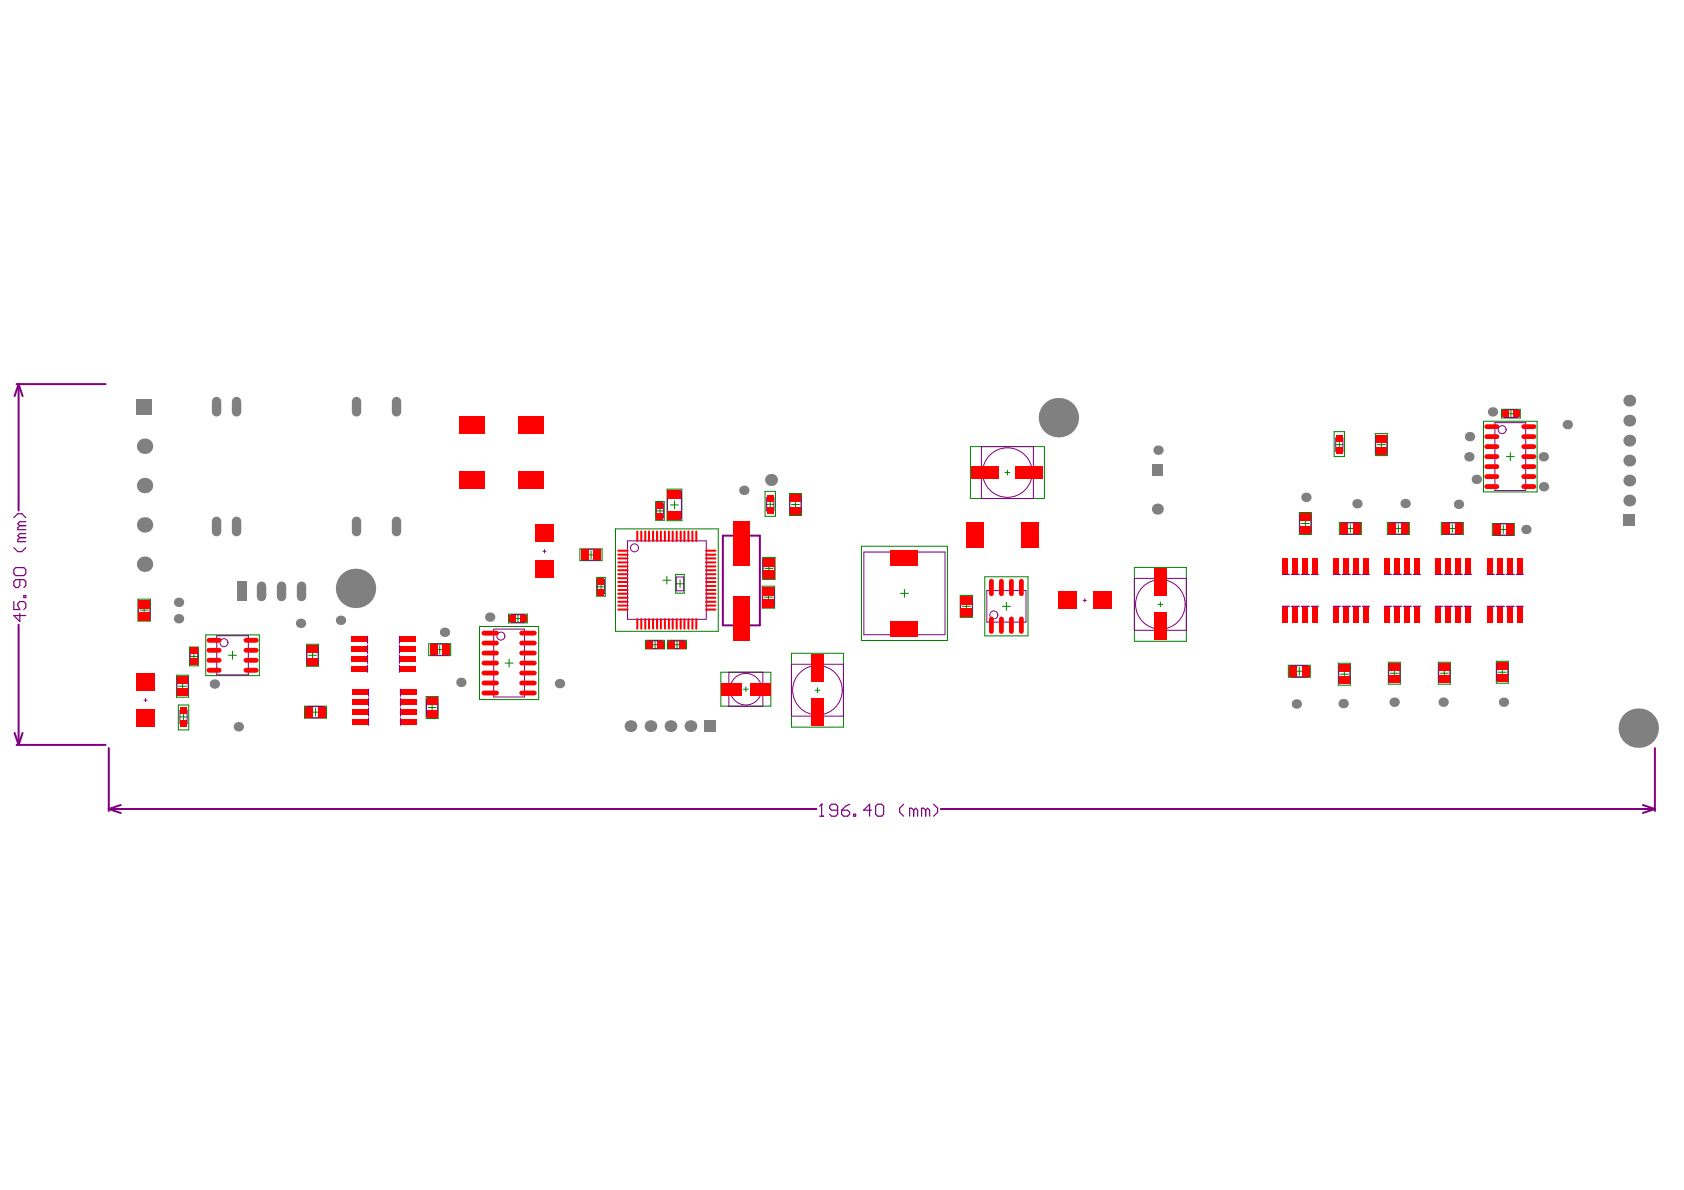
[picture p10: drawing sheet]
<svg xmlns="http://www.w3.org/2000/svg" width="297mm" height="210mm" viewBox="0 0 297 210" stroke-linecap="round" stroke-linejoin="round" font-family="sans-serif">
<g fill="none" stroke="#008000" stroke-width=".18">
<path d="M171.2 78.8h13v9.1h-13zM235.3 76.1h1.9v4.4h-1.9zM235.6 78.4h1.3M236.2 77.8v1.3M242.6 76.5h2.1v3.9h-2.1zM242.9 78.4h1.5M243.7 77.7v1.4M261.7 74.3h9.4v12.5h-9.4zM264.9 72.2h3.3v1.5h-3.3zM265.8 73h1.4M266.4 79.8v1.4M266.5 72.3v1.3"/>
<path d="M102.3 96.8h3.9v2.1h-3.9zM103.6 97.9h1.3M104.3 97.2v1.4M108.6 93.3h18.1v18.1h-18.1zM115.7 88.5h1.5v3.3h-1.5zM115.8 90.1h1.3M116.4 89.5v1.3M117.7 86.3h2.6v5.5h-2.6zM118.3 89.1h1.4M119 88.4v1.4M134.5 98.3h2.2v3.9h-2.2zM134.9 86.7h1.9v4.4h-1.9z"/>
<path d="M135.2 89h1.3M135.6 99.6v1.4M135.9 88.3v1.3M139.3 87.1h2.1v3.8h-2.1zM139.6 89h1.4M140.3 88.3v1.4M151.9 96.4h15.2v16.6h-15.2zM177.3 83.4h.8M177.7 82.9v.9M229.2 90.4h2.1v3.9h-2.1zM229.5 92.3h1.5M230.2 91.6v1.4"/>
<path d="M236.2 92.2h3.9v2.1h-3.9zM237.5 93.2h1.4M238.2 92.5v1.4M244.7 92.2h3.9v2.1h-3.9zM245.9 93.2h1.5M246.7 92.5v1.4M254.2 92.2h3.9v2.1h-3.9zM255.5 93.2h1.4M256.2 92.5v1.4M263.2 92.3h3.9v2.2h-3.9zM264.5 93.4h1.4M265.2 92.7v1.4"/>
<path d="M265.7 80.5h1.4M24.3 105.7h2.2v3.9h-2.2zM24.7 107.6h1.4M25.4 106.9v1.4M31.1 119.1h2.2v3.9h-2.2zM33.4 114.1h1.6v3.3h-1.6zM33.5 115.8h1.4M34.2 115.1v1.4M36.3 112h9.4v7.2h-9.4zM40.3 115.6h1.4M41 114.9v1.4M54.1 113.6h2.1v3.9h-2.1z"/>
<path d="M54.4 115.6h1.4M55.1 114.9v1.4M75.6 113.5h3.9v2.2h-3.9zM76.9 114.6h1.4M77.6 113.9v1.4M84.6 110.5h10.4v12.9h-10.4zM89.1 117h1.4M89.7 108.3h3.3v1.6h-3.3zM89.8 116.3v1.4M90.7 109.1h1.3M91.4 108.4v1.4M105.2 101.8h1.6v3.4h-1.6z"/>
<path d="M105.4 103.5h1.3M106 102.8v1.4M113.9 112.9h3.3v1.6h-3.3zM114.9 113.7h1.3M115.5 113v1.4M116.9 102.3h1.4M117.6 101.6v1.4M117.7 112.9h3.4v1.6h-3.4zM118.8 113.7h1.3M119.2 101.3h1.5v3.3h-1.5zM119.3 103h1.3M119.4 113v1.4"/>
<path d="M120 102.3v1.3M127.2 118.6h8.8v6h-8.8zM134.5 103.4h2.1v3.9h-2.1zM134.8 105.3h1.5M134.9 100.3h1.4M135.5 104.6v1.4M139.6 115.2h9.2v13.1h-9.2zM158.8 104.7h1.4M159.5 104v1.4M169.4 105h2.2v3.9h-2.2zM169.8 107h1.4M170.5 106.2v1.5"/>
<path d="M173.7 101.7h7.6v10.5h-7.6zM176.8 107h1.4M177.5 106.2v1.5M200.1 100.1h9.2v13h-9.2zM204.3 106.6h.8M204.7 106.2v.8M227.3 117.3h3.8v2.2h-3.8zM228.5 118.4h1.4M229.2 117.7v1.4M236.1 117h2.1v3.9h-2.1zM236.4 118.9h1.4M237.1 118.2v1.4"/>
<path d="M244.9 116.8h2.1v3.9h-2.1zM245.2 118.8h1.5M245.9 118v1.5M253.7 116.8h2.1v3.9h-2.1zM254.1 118.8h1.4M254.8 118v1.5M263.9 116.6h2.1v3.9h-2.1zM264.3 118.6h1.4M265 117.9v1.4M31.5 124.4h1.8v4.4h-1.8zM31.5 121h1.4M31.7 126.5h1.3"/>
<path d="M32.2 120.3v1.4M32.4 125.8v1.3M53.7 124.6h3.9v2.1h-3.9zM55 125.6h1.4M55.7 124.9v1.4M75.2 122.9h2.1v3.8h-2.1zM75.5 124.8h1.4M76.2 124.1v1.4M131.1 121.6h.9M131.6 121.1v.9M143.8 121.7h.8M144.2 121.3v.9"/>
</g>
<g fill="none" stroke="#800080" stroke-width=".18">
<path d="M173.1 78.8h9.2v9.1h-9.2zM235.6 77.3h1.3v2.3h-1.3zM242.7 76.9h1.9v3h-1.9zM263.7 74.6h5.4v11.9h-5.4zM265.3 72.3h2.4v1.3h-2.4zM95.8 97.2h.5M96 97v.5M102.7 96.9h3v1.9h-3zM110.7 95.4h13.9v13.8h-13.9zM115.8 88.9h1.3v2.4h-1.3zM117.7 86.7h2.5v4.7h-2.5zM134.6 98.7h2v3.1h-2z"/>
<path d="M135.2 87.8h1.3v2.3h-1.3zM139.3 87.5h2v3h-2zM152.4 97.4h14.3v14.6h-14.3zM229.3 90.9h1.9v2.9h-1.9zM236.7 92.2h3v2h-3zM245.2 92.2h2.9v2h-2.9zM254.7 92.2h3v2h-3zM263.7 92.4h2.9v2h-2.9zM24.4 106.1h2.1v3h-2.1zM31.2 119.6h2v2.9h-2zM33.5 114.6h1.4v2.4h-1.4zM38.2 112.1h5.6v6.9h-5.6z"/>
<path d="M54.1 114.1h2v3h-2zM76.1 113.6h2.9v2h-2.9zM87.1 111h5.4v11.9h-5.4zM90.2 108.4h2.4v1.4h-2.4zM105.4 102.3h1.3v2.4h-1.3zM114.3 113h2.4v1.4h-2.4zM118.2 113h2.4v1.4h-2.4zM119.3 101.8h1.3v2.4h-1.3zM128.6 118.6h6v6h-6zM134.5 103.8h2.1v3h-2.1zM139.6 117.2h9.2v9.1h-9.2zM169.4 105.4h2.1v3.1h-2.1z"/>
<path d="M174.1 104.2h6.9v5.5h-6.9zM191.1 105.9h.5M191.3 105.6v.6M200.1 102h9.2v9.2h-9.2zM227.7 117.4h3v2h-3zM236.1 117.4h2v3h-2zM245 117.3h1.9v2.9h-1.9zM253.8 117.3h2v2.9h-2zM264 117.1h2v3h-2zM25.4 123.5h.6M25.7 123.2v.6M31.7 125.3h1.3v2.3h-1.3z"/>
<path d="M54.2 124.6h2.9v2h-2.9zM75.2 123.3h2v3h-2z"/>
<circle cx="265" cy="75.8" r=".71"/>
<circle cx="111.9" cy="96.6" r=".71"/>
<circle cx="177.7" cy="83.4" r="4.4"/>
<circle cx="39.5" cy="113.4" r=".71"/>
<circle cx="88.4" cy="112.2" r=".71"/>
<circle cx="175.3" cy="108.5" r=".71"/>
<circle cx="204.7" cy="106.6" r="4.4"/>
<circle cx="131.6" cy="121.6" r="2.78"/>
<circle cx="144.2" cy="121.7" r="4.4"/>
</g>
<g fill="none" stroke="#800080" stroke-width=".21">
<path d="M2.4 96.6l.7 .7h.7l.7-.7M2.4 91.3l.7-.7h.7l.7 .7M3.5 92.7l-.4 .4v.3h1.4M3.5 94.8l-.4 .4v.3h1.4M3.5 94.8h1M3.5 92.7h1M4.5 94.1h-1l-.4 .4 .4 .3M4.5 92h-1l-.4 .4 .4 .3M2.4 100.5l.4-.4h1.4l.3 .4v.7l-.3 .3h-1.4l-.4-.3zM2.4 106.1v1.4h1.1l-.4-.7v-.3l.4-.4h.7l.3 .4v.7l-.3 .3M3.5 108.2v1.4l-1.1-1h2.1M3.5 102.2v1.1l-.4 .3h-.3l-.4-.3v-.7l.4-.4h1.4l.3 .4v.7l-.3 .3"/>
<path d="M4.2 105.1h.3v.3h-.3zM64.8 112.2v1.3M64.8 113.8v1.4M64.8 115.6v1.4M64.8 117.3v1.3M70.5 112.2v1.3M70.5 113.8v1.4M70.5 115.6v1.4M70.5 117.3v1.3M226.2 107h1.2M226.2 101.3h1.2M227.8 107h1.4"/>
<path d="M227.8 101.3h1.4M229.5 107h1.5M229.5 101.3h1.5M231.3 107h1.2M231.3 101.3h1.2M235.2 107h1.2M235.2 101.3h1.2M236.8 107h1.4M236.8 101.3h1.4M238.5 107h1.4M238.5 101.3h1.4M240.3 107h1.2"/>
<path d="M240.3 101.3h1.2M244.2 107h1.2M244.2 101.3h1.2M245.8 107h1.4M245.8 101.3h1.4M247.5 107h1.4M247.5 101.3h1.4M249.3 107h1.2M249.3 101.3h1.2M253.2 107h1.2M253.2 101.3h1.2M254.8 107h1.4"/>
<path d="M254.8 101.3h1.4M256.5 107h1.4M256.5 101.3h1.4M258.3 107h1.2M258.3 101.3h1.2M262.3 107h1.3M262.3 101.3h1.3M263.9 107h1.4M263.9 101.3h1.4M265.7 107h1.4M265.7 101.3h1.4M267.5 107h1.2"/>
<path d="M267.5 101.3h1.2M65 121.6v1.2M65 123.2v1.4M65 124.9v1.4M65 126.7v1.2M70.6 121.6v1.2M70.6 123.2v1.4M70.6 124.9v1.4M70.6 126.7v1.2M144.6 144h.7M144.9 141.9h.1M144.9 141.9v2.1"/>
<path d="M144.9 141.9l-.3 .3M147.8 142.9h-1.1l-.4-.3v-.4l.4-.3h.7l.4 .3v1.4l-.4 .4h-.7l-.4-.4M148.5 142.9h1l.4 .4v.3l-.4 .4h-.7l-.3-.4zM149.9 141.9l-.7 .3-.7 .7M150.6 143.6h.3v.4h-.3zM153.7 142.9h-1.4l1.1-1v2.1M154.5 142.2l.3-.3h.7l.4 .3v1.4l-.4 .4h-.7l-.3-.4zM159.4 141.9l-.7 .7v.7l.7 .7M161.2 142.9l-.4-.3h-.4v1.4M161.2 142.9v1.1M161.2 142.9l.3-.3 .4 .3v1.1M163.3 142.9l-.4-.3h-.3v1.4"/>
<path d="M163.3 142.9v1.1M163.3 142.9l.3-.3 .4 .3v1.1M164.7 141.9l.7 .7v.7l-.7 .7"/>
</g>
<g fill="none" stroke="#800080" stroke-width=".35">
<path d="M2.9 67.8h15.7M3.3 67.8v22.2M3.3 67.8l.7 2.1M3.3 67.8l-.7 2.1M127.5 94.5h6.5v15.8h-6.5zM3.3 110.2v21.2M2.6 129.3l.7 2.1M2.9 131.4h15.7M4 129.3l-.7 2.1M19.2 132v11.1M291.9 132v11.1M19.2 142.7l2.1 .7"/>
<path d="M19.2 142.7h124.8M21.3 142l-2.1 .7M166 142.7h125.9M289.8 142l2.1 .7M291.9 142.7l-2.1 .7"/>
</g>
<path d="M49.7 103.4v1.8" fill="none" stroke="#808080" stroke-width="1.7"/>
<g fill="#808080">
<circle cx="86.4" cy="108.9" r=".83"/>
<circle cx="114.7" cy="128.1" r="1.04"/>
<circle cx="230.4" cy="87.7" r=".83"/>
<circle cx="259.2" cy="77" r=".83"/>
<circle cx="25.5" cy="99.5" r="1.36"/>
<circle cx="25.5" cy="92.6" r="1.36"/>
<circle cx="25.5" cy="85.6" r="1.36"/>
<circle cx="31.5" cy="106.2" r=".83"/>
<circle cx="31.5" cy="109.1" r=".83"/>
<circle cx="42" cy="128.2" r=".83"/>
</g>
<path d="M24.1 70.4h2.7v2.7h-2.7z" fill-rule="evenodd" fill="#808080"/>
<path d="M46.1 103.4v1.8" fill="none" stroke="#808080" stroke-width="1.7"/>
<path d="M41.8 102.6h1.7v3.5h-1.7z" fill-rule="evenodd" fill="#808080"/>
<path d="M41.7 70.8v1.9M53.2 103.4v1.8" fill="none" stroke="#808080" stroke-width="1.7"/>
<circle cx="53" cy="109.9" r=".83" fill="#808080"/>
<path d="M62.9 70.8v1.9M69.9 70.8v1.9" fill="none" stroke="#808080" stroke-width="1.7"/>
<g fill="#808080">
<circle cx="81.3" cy="120.4" r=".83"/>
<circle cx="78.4" cy="111.5" r=".83"/>
<circle cx="98.7" cy="120.6" r=".83"/>
<circle cx="111.2" cy="128.1" r="1.04"/>
<circle cx="121.8" cy="128.1" r="1.04"/>
<circle cx="136" cy="84.7" r="1.06"/>
<circle cx="131.2" cy="86.5" r=".83"/>
<circle cx="239.3" cy="88.9" r=".83"/>
<circle cx="247.8" cy="88.8" r=".83"/>
<circle cx="257.3" cy="89" r=".83"/>
<circle cx="260.4" cy="84.6" r=".83"/>
<circle cx="269.2" cy="93.4" r=".83"/>
<circle cx="272.3" cy="85.9" r=".83"/>
<circle cx="25.5" cy="78.7" r="1.36"/>
</g>
<g fill="#808080">
<path d="M124.3 127h2.1v2.1h-2.1z" fill-rule="evenodd"/>
<path d="M203.2 81.9h1.9v2h-1.9z" fill-rule="evenodd"/>
</g>
<path d="M41.7 92v1.8M62.9 92v1.8M69.9 92v1.8" fill="none" stroke="#808080" stroke-width="1.7"/>
<g fill="#808080">
<circle cx="204.1" cy="89.8" r=".97"/>
<circle cx="204.3" cy="79.4" r=".83"/>
<circle cx="228.7" cy="124.2" r=".83"/>
<circle cx="236.9" cy="124.1" r=".83"/>
<circle cx="245.9" cy="123.9" r=".83"/>
<circle cx="254.6" cy="123.9" r=".83"/>
<circle cx="259.1" cy="80.6" r=".83"/>
<circle cx="272.2" cy="80.6" r=".83"/>
<circle cx="37.8" cy="120.7" r=".83"/>
</g>
<path d="M38.2 70.8v1.9" fill="none" stroke="#808080" stroke-width="1.7"/>
<g fill="#808080">
<circle cx="60.1" cy="109.4" r=".83"/>
<circle cx="118.3" cy="128.1" r="1.04"/>
<circle cx="186.7" cy="73.7" r="3.5"/>
<circle cx="263.3" cy="72.7" r=".83"/>
<circle cx="289" cy="128.4" r="3.5"/>
<circle cx="287.4" cy="81.2" r="1.04"/>
<circle cx="287.4" cy="88.3" r="1.04"/>
<circle cx="287.4" cy="84.8" r="1.04"/>
<circle cx="287.4" cy="70.7" r="1.04"/>
<circle cx="287.4" cy="74.2" r="1.04"/>
<circle cx="287.4" cy="77.7" r="1.04"/>
<circle cx="276.5" cy="74.9" r=".83"/>
</g>
<path d="M38.2 92v1.8" fill="none" stroke="#808080" stroke-width="1.7"/>
<g fill="#808080">
<circle cx="62.7" cy="103.8" r="3.5"/>
<circle cx="265.2" cy="123.9" r=".83"/>
</g>
<path d="M286.3 90.8h2.1v2.1h-2.1z" fill-rule="evenodd" fill="#808080"/>
<g fill="#f00">
<path d="M31.8 127h1.1v1.1h-1.1z" fill-rule="evenodd"/>
<path d="M31.8 124.8h1.1v1.1h-1.1z" fill-rule="evenodd"/>
<path d="M105.4 103.9h1.2v1.1h-1.2z" fill-rule="evenodd"/>
<path d="M105.4 102h1.2v1.1h-1.2z" fill-rule="evenodd"/>
<path d="M114 113.1h1.1v1.2h-1.1z" fill-rule="evenodd"/>
<path d="M119.8 113.1h1.1v1.2h-1.1z" fill-rule="evenodd"/>
<path d="M139.4 87.2h1.8v1.4h-1.8z" fill-rule="evenodd"/>
<path d="M229.3 92.7h1.9v1.4h-1.9z" fill-rule="evenodd"/>
<path d="M229.3 90.6h1.9v1.4h-1.9z" fill-rule="evenodd"/>
<path d="M235.7 79h1.1v1.1h-1.1z" fill-rule="evenodd"/>
<path d="M235.7 76.8h1.1v1.1h-1.1z" fill-rule="evenodd"/>
<path d="M91.8 108.5h1.1v1.2h-1.1z" fill-rule="evenodd"/>
<path d="M102.4 97h1.4v1.8h-1.4z" fill-rule="evenodd"/>
</g>
<g fill="none" stroke="#f00" stroke-width=".35">
<path d="M112.4 93.7v1.7M113.8 93.7v1.7M114.5 93.7v1.7M115.2 93.7v1.7M116.6 93.7v1.7M117.3 93.7v1.7M118 93.7v1.7M119.4 93.7v1.7M120.1 93.7v1.7M120.7 93.7v1.7M122.8 93.7v1.7M112.4 109.2v1.7"/>
<path d="M113.8 109.2v1.7M114.5 109.2v1.7M115.2 109.2v1.7M116.6 109.2v1.7M117.3 109.2v1.7M118 109.2v1.7M119.4 109.2v1.7M120.1 109.2v1.7M120.7 109.2v1.7M122.8 109.2v1.7"/>
</g>
<path d="M176.6 109.2v2.2M180.2 109.2v2.2" fill="none" stroke="#f00" stroke-width=".85"/>
<g fill="#f00">
<path d="M227.4 117.5h1.4v1.8h-1.4z" fill-rule="evenodd"/>
<path d="M228 107h.9v2.8h-.9z" fill-rule="evenodd"/>
<path d="M226.3 107h.9v2.8h-.9z" fill-rule="evenodd"/>
<path d="M228 98.5h.9v2.8h-.9z" fill-rule="evenodd"/>
<path d="M226.3 98.5h.9v2.8h-.9z" fill-rule="evenodd"/>
<path d="M229.6 117.5h1.4v1.8h-1.4z" fill-rule="evenodd"/>
<path d="M229.8 107h.9v2.8h-.9z" fill-rule="evenodd"/>
<path d="M229.8 98.5h.9v2.8h-.9z" fill-rule="evenodd"/>
<path d="M235.3 107h.9v2.8h-.9z" fill-rule="evenodd"/>
<path d="M235.3 98.5h.9v2.8h-.9z" fill-rule="evenodd"/>
<path d="M238.8 107h.9v2.8h-.9z" fill-rule="evenodd"/>
<path d="M238.8 98.5h.9v2.8h-.9z" fill-rule="evenodd"/>
<path d="M238.6 92.3h1.4v1.8h-1.4z" fill-rule="evenodd"/>
<path d="M240.5 107h1v2.8h-1z" fill-rule="evenodd"/>
<path d="M240.5 98.5h1v2.8h-1z" fill-rule="evenodd"/>
<path d="M244.3 107h.9v2.8h-.9z" fill-rule="evenodd"/>
<path d="M244.3 98.5h.9v2.8h-.9z" fill-rule="evenodd"/>
<path d="M246 107h.9v2.8h-.9z" fill-rule="evenodd"/>
<path d="M247.8 107h.9v2.8h-.9z" fill-rule="evenodd"/>
<path d="M246 98.5h.9v2.8h-.9z" fill-rule="evenodd"/>
<path d="M247.8 98.5h.9v2.8h-.9z" fill-rule="evenodd"/>
<path d="M247 92.3h1.4v1.8h-1.4z" fill-rule="evenodd"/>
<path d="M249.5 107h1v2.8h-1z" fill-rule="evenodd"/>
<path d="M249.5 98.5h1v2.8h-1z" fill-rule="evenodd"/>
<path d="M253.2 107h1v2.8h-1z" fill-rule="evenodd"/>
<path d="M253.2 98.5h1v2.8h-1z" fill-rule="evenodd"/>
<path d="M255 107h.9v2.8h-.9z" fill-rule="evenodd"/>
<path d="M255 98.5h.9v2.8h-.9z" fill-rule="evenodd"/>
<path d="M258.5 107h1v2.8h-1z" fill-rule="evenodd"/>
<path d="M258.5 98.5h1v2.8h-1z" fill-rule="evenodd"/>
<path d="M264.2 107h.9v2.8h-.9z" fill-rule="evenodd"/>
<path d="M264.2 98.5h.9v2.8h-.9z" fill-rule="evenodd"/>
<path d="M263.4 92.5h1.4v1.8h-1.4z" fill-rule="evenodd"/>
<path d="M265.9 107h1v2.8h-1z" fill-rule="evenodd"/>
<path d="M265.9 98.5h1v2.8h-1z" fill-rule="evenodd"/>
<path d="M266.9 72.4h1.2v1.2h-1.2z" fill-rule="evenodd"/>
<path d="M139.4 89.4h1.8v1.4h-1.8z" fill-rule="evenodd"/>
</g>
<path d="M176.6 102.5v2.2M180.2 102.5v2.2" fill="none" stroke="#f00" stroke-width=".85"/>
<g fill="#f00">
<path d="M31.3 121.4h1.8v1.4h-1.8z" fill-rule="evenodd"/>
<path d="M33.6 116.2h1.2v1.1h-1.2z" fill-rule="evenodd"/>
</g>
<path d="M43.4 116.5h1.8M43.4 112.9h1.8" fill="none" stroke="#f00" stroke-width=".85"/>
<g fill="#f00">
<path d="M54.2 116h1.8v1.4h-1.8z" fill-rule="evenodd"/>
<path d="M62.1 126.9h2.9v.9h-2.9z" fill-rule="evenodd"/>
<path d="M62.1 123.4h2.9v.9h-2.9z" fill-rule="evenodd"/>
<path d="M62.1 125.2h2.9v.9h-2.9z" fill-rule="evenodd"/>
<path d="M62.1 121.6h2.9v1h-2.9z" fill-rule="evenodd"/>
<path d="M62 115.8h2.8v.9h-2.8z" fill-rule="evenodd"/>
<path d="M62 112.3h2.8v.9h-2.8z" fill-rule="evenodd"/>
</g>
<path d="M85.4 118.7h2.2M85.4 117h2.2M85.4 113.4h2.2M92 118.7h2.2M92 117h2.2M92 113.4h2.2M85.4 122.2h2.2M92 122.2h2.2" fill="none" stroke="#f00" stroke-width=".85"/>
<path d="M115.9 113.1h1.2v1.2h-1.2z" fill-rule="evenodd" fill="#f00"/>
<path d="M109.1 98.5h1.6M109.1 99.2h1.6M109.1 99.9h1.6M109.1 97.1h1.6M109.1 106.8h1.6M109.1 107.5h1.6M109.1 104.1h1.6M109.1 104.7h1.6M109.1 105.4h1.6M109.1 101.3h1.6M109.1 102h1.6M109.1 102.7h1.6" fill="none" stroke="#f00" stroke-width=".35"/>
<g fill="#f00">
<path d="M115.8 90.5h1.2v1.1h-1.2z" fill-rule="evenodd"/>
<path d="M117.9 113.1h1.1v1.2h-1.1z" fill-rule="evenodd"/>
</g>
<path d="M124.5 99.9h1.7M124.5 99.2h1.7M124.5 98.5h1.7M124.5 97.1h1.7M124.5 107.5h1.7M124.5 106.8h1.7M124.5 105.4h1.7M124.5 104.7h1.7M124.5 104.1h1.7M124.5 102.7h1.7M124.5 102h1.7M124.5 101.3h1.7" fill="none" stroke="#f00" stroke-width=".35"/>
<g fill="#f00">
<path d="M117.8 90.2h2.3v1.5h-2.3z" fill-rule="evenodd"/>
<path d="M134.6 98.4h2v1.5h-2z" fill-rule="evenodd"/>
<path d="M135.3 87.3h1.1v1.1h-1.1z" fill-rule="evenodd"/>
<path d="M169.5 107.3h2v1.5h-2z" fill-rule="evenodd"/>
<path d="M242.7 78.8h1.9v1.4h-1.9z" fill-rule="evenodd"/>
<path d="M242.7 76.7h1.9v1.3h-1.9z" fill-rule="evenodd"/>
</g>
<path d="M268.8 77h1.8M268.8 85.8h1.8M268.8 82.3h1.8" fill="none" stroke="#f00" stroke-width=".85"/>
<g fill="#f00">
<path d="M24.4 105.8h2v1.5h-2z" fill-rule="evenodd"/>
<path d="M24.4 107.9h2v1.6h-2z" fill-rule="evenodd"/>
<path d="M31.3 119.3h1.8v1.4h-1.8z" fill-rule="evenodd"/>
<path d="M33.6 114.3h1.2v1.1h-1.2z" fill-rule="evenodd"/>
</g>
<path d="M43.4 118.2h1.8M43.4 114.7h1.8" fill="none" stroke="#f00" stroke-width=".85"/>
<g fill="#f00">
<path d="M54.2 113.8h1.8v1.4h-1.8z" fill-rule="evenodd"/>
<path d="M62 117.6h2.8v.9h-2.8z" fill-rule="evenodd"/>
<path d="M62 114.1h2.8v.9h-2.8z" fill-rule="evenodd"/>
<path d="M75.3 125.2h1.8v1.4h-1.8z" fill-rule="evenodd"/>
<path d="M75.8 113.7h1.4v1.8h-1.4z" fill-rule="evenodd"/>
<path d="M77.9 113.7h1.5v1.8h-1.5z" fill-rule="evenodd"/>
<path d="M75.3 123h1.8v1.4h-1.8z" fill-rule="evenodd"/>
</g>
<path d="M85.4 115.2h2.2M85.4 111.7h2.2M92 115.2h2.2M92 111.7h2.2M85.4 120.5h2.2M92 120.5h2.2" fill="none" stroke="#f00" stroke-width=".85"/>
<g fill="#f00">
<path d="M89.8 108.5h1.1v1.2h-1.1z" fill-rule="evenodd"/>
<path d="M104.6 97h1.5v1.8h-1.5z" fill-rule="evenodd"/>
</g>
<path d="M109.1 97.8h1.6M113.1 93.7v1.7M115.9 93.7v1.7M109.1 103.4h1.6M109.1 106.1h1.6M109.1 100.6h1.6M113.1 109.2v1.7M115.9 109.2v1.7" fill="none" stroke="#f00" stroke-width=".35"/>
<path d="M115.8 88.6h1.2v1.1h-1.2z" fill-rule="evenodd" fill="#f00"/>
<path d="M118.7 93.7v1.7M121.4 93.7v1.7M122.1 93.7v1.7M124.5 97.8h1.7M118.7 109.2v1.7M121.4 109.2v1.7M122.1 109.2v1.7M124.5 106.1h1.7M124.5 103.4h1.7M124.5 100.6h1.7" fill="none" stroke="#f00" stroke-width=".35"/>
<g fill="#f00">
<path d="M117.8 86.4h2.3v1.6h-2.3z" fill-rule="evenodd"/>
<path d="M132.3 120.5h3.6v2.2h-3.6z" fill-rule="evenodd"/>
<path d="M129.3 105.1h2.9v7.8h-2.9z" fill-rule="evenodd"/>
<path d="M134.6 105.6h1.9v1.5h-1.9z" fill-rule="evenodd"/>
<path d="M134.6 103.5h1.9v1.6h-1.9z" fill-rule="evenodd"/>
<path d="M129.3 92h2.9v7.7h-2.9z" fill-rule="evenodd"/>
<path d="M135.3 89.5h1.1v1.1h-1.1z" fill-rule="evenodd"/>
<path d="M143.1 115.4h2.2v4.9h-2.2z" fill-rule="evenodd"/>
<path d="M157.1 109.5h4.9v2.8h-4.9z" fill-rule="evenodd"/>
<path d="M157.1 97.1h4.9v2.7h-4.9z" fill-rule="evenodd"/>
<path d="M169.5 105.1h2v1.5h-2z" fill-rule="evenodd"/>
<path d="M170.4 92.2h3.1v4.5h-3.1z" fill-rule="evenodd"/>
</g>
<path d="M174.9 109.2v2.2M178.4 109.2v2.2" fill="none" stroke="#f00" stroke-width=".85"/>
<g fill="#f00">
<path d="M180.1 92.2h3.2v4.5h-3.2z" fill-rule="evenodd"/>
<path d="M179.1 82.3h4.9v2.1h-4.9z" fill-rule="evenodd"/>
<path d="M192.9 104.3h3.2v3.2h-3.2z" fill-rule="evenodd"/>
<path d="M186.6 104.3h3.2v3.2h-3.2z" fill-rule="evenodd"/>
<path d="M203.6 108h2.2v4.9h-2.2z" fill-rule="evenodd"/>
<path d="M236.2 117.2h1.8v1.3h-1.8z" fill-rule="evenodd"/>
<path d="M236.2 119.3h1.8v1.4h-1.8z" fill-rule="evenodd"/>
<path d="M237 107h.9v2.8h-.9z" fill-rule="evenodd"/>
<path d="M231.6 107h.9v2.8h-.9z" fill-rule="evenodd"/>
<path d="M237 98.5h.9v2.8h-.9z" fill-rule="evenodd"/>
<path d="M231.6 98.5h.9v2.8h-.9z" fill-rule="evenodd"/>
<path d="M236.4 92.3h1.4v1.8h-1.4z" fill-rule="evenodd"/>
<path d="M245 117h1.9v1.4h-1.9z" fill-rule="evenodd"/>
<path d="M245 119.1h1.9v1.4h-1.9z" fill-rule="evenodd"/>
<path d="M244.9 92.3h1.4v1.8h-1.4z" fill-rule="evenodd"/>
<path d="M253.8 117h1.9v1.4h-1.9z" fill-rule="evenodd"/>
<path d="M253.8 119.1h1.9v1.4h-1.9z" fill-rule="evenodd"/>
<path d="M256.8 107h.9v2.8h-.9z" fill-rule="evenodd"/>
<path d="M262.4 107h.9v2.8h-.9z" fill-rule="evenodd"/>
<path d="M256.8 98.5h.9v2.8h-.9z" fill-rule="evenodd"/>
<path d="M262.4 98.5h.9v2.8h-.9z" fill-rule="evenodd"/>
<path d="M254.4 92.3h1.4v1.8h-1.4z" fill-rule="evenodd"/>
<path d="M256.6 92.3h1.4v1.8h-1.4z" fill-rule="evenodd"/>
<path d="M267.7 107h.9v2.8h-.9z" fill-rule="evenodd"/>
<path d="M267.7 98.5h.9v2.8h-.9z" fill-rule="evenodd"/>
<path d="M265.6 92.5h1.4v1.8h-1.4z" fill-rule="evenodd"/>
</g>
<path d="M268.8 75.3h1.8M268.8 78.8h1.8M268.8 80.5h1.8M268.8 84.1h1.8" fill="none" stroke="#f00" stroke-width=".85"/>
<g fill="#f00">
<path d="M265 72.3h1.1v1.3h-1.1z" fill-rule="evenodd"/>
<path d="M53.9 124.7h1.4v1.8h-1.4z" fill-rule="evenodd"/>
<path d="M56 124.7h1.5v1.8h-1.5z" fill-rule="evenodd"/>
<path d="M134.6 100.6h2v1.5h-2z" fill-rule="evenodd"/>
<path d="M143.1 123.2h2.2v4.8h-2.2z" fill-rule="evenodd"/>
</g>
<path d="M174.9 102.5v2.2M178.4 102.5v2.2" fill="none" stroke="#f00" stroke-width=".85"/>
<path d="M203.5 100.3h2.3v4.9h-2.3z" fill-rule="evenodd" fill="#f00"/>
<path d="M36.9 116.5h1.8M36.9 112.9h1.8" fill="none" stroke="#f00" stroke-width=".85"/>
<g fill="#f00">
<path d="M70.7 126.9h2.8v.9h-2.8z" fill-rule="evenodd"/>
<path d="M70.7 123.4h2.8v.9h-2.8z" fill-rule="evenodd"/>
<path d="M70.7 125.2h2.8v.9h-2.8z" fill-rule="evenodd"/>
<path d="M70.7 121.6h2.8v1h-2.8z" fill-rule="evenodd"/>
<path d="M70.5 115.8h2.8v.9h-2.8z" fill-rule="evenodd"/>
<path d="M70.5 112.3h2.8v.9h-2.8z" fill-rule="evenodd"/>
</g>
<path d="M262.2 77h1.8M262.2 85.8h1.8M262.2 82.3h1.8" fill="none" stroke="#f00" stroke-width=".85"/>
<g fill="#f00">
<path d="M24.1 125.1h3.2v3.1h-3.2z" fill-rule="evenodd"/>
<path d="M24.1 118.8h3.2v3.2h-3.2z" fill-rule="evenodd"/>
</g>
<path d="M36.9 118.2h1.8M36.9 114.7h1.8" fill="none" stroke="#f00" stroke-width=".85"/>
<g fill="#f00">
<path d="M70.5 117.6h2.8v.9h-2.8z" fill-rule="evenodd"/>
<path d="M70.5 114.1h2.8v.9h-2.8z" fill-rule="evenodd"/>
<path d="M80.9 83.1h4.6v3.2h-4.6z" fill-rule="evenodd"/>
<path d="M80.9 73.4h4.6v3.2h-4.6z" fill-rule="evenodd"/>
<path d="M127.3 120.5h3.6v2.2h-3.6z" fill-rule="evenodd"/>
<path d="M94.5 92.5h3.2v3.2h-3.2z" fill-rule="evenodd"/>
<path d="M94.4 98.8h3.2v3.2h-3.2z" fill-rule="evenodd"/>
<path d="M91.5 83.1h4.5v3.2h-4.5z" fill-rule="evenodd"/>
<path d="M91.5 73.4h4.5v3.2h-4.5z" fill-rule="evenodd"/>
<path d="M171.4 82.3h4.8v2.1h-4.8z" fill-rule="evenodd"/>
<path d="M264.1 116.8h1.8v1.4h-1.8z" fill-rule="evenodd"/>
<path d="M264.1 119h1.8v1.3h-1.8z" fill-rule="evenodd"/>
</g>
<path d="M262.2 75.3h1.8M262.2 78.8h1.8M262.2 80.5h1.8M262.2 84.1h1.8" fill="none" stroke="#f00" stroke-width=".85"/>
</svg>
